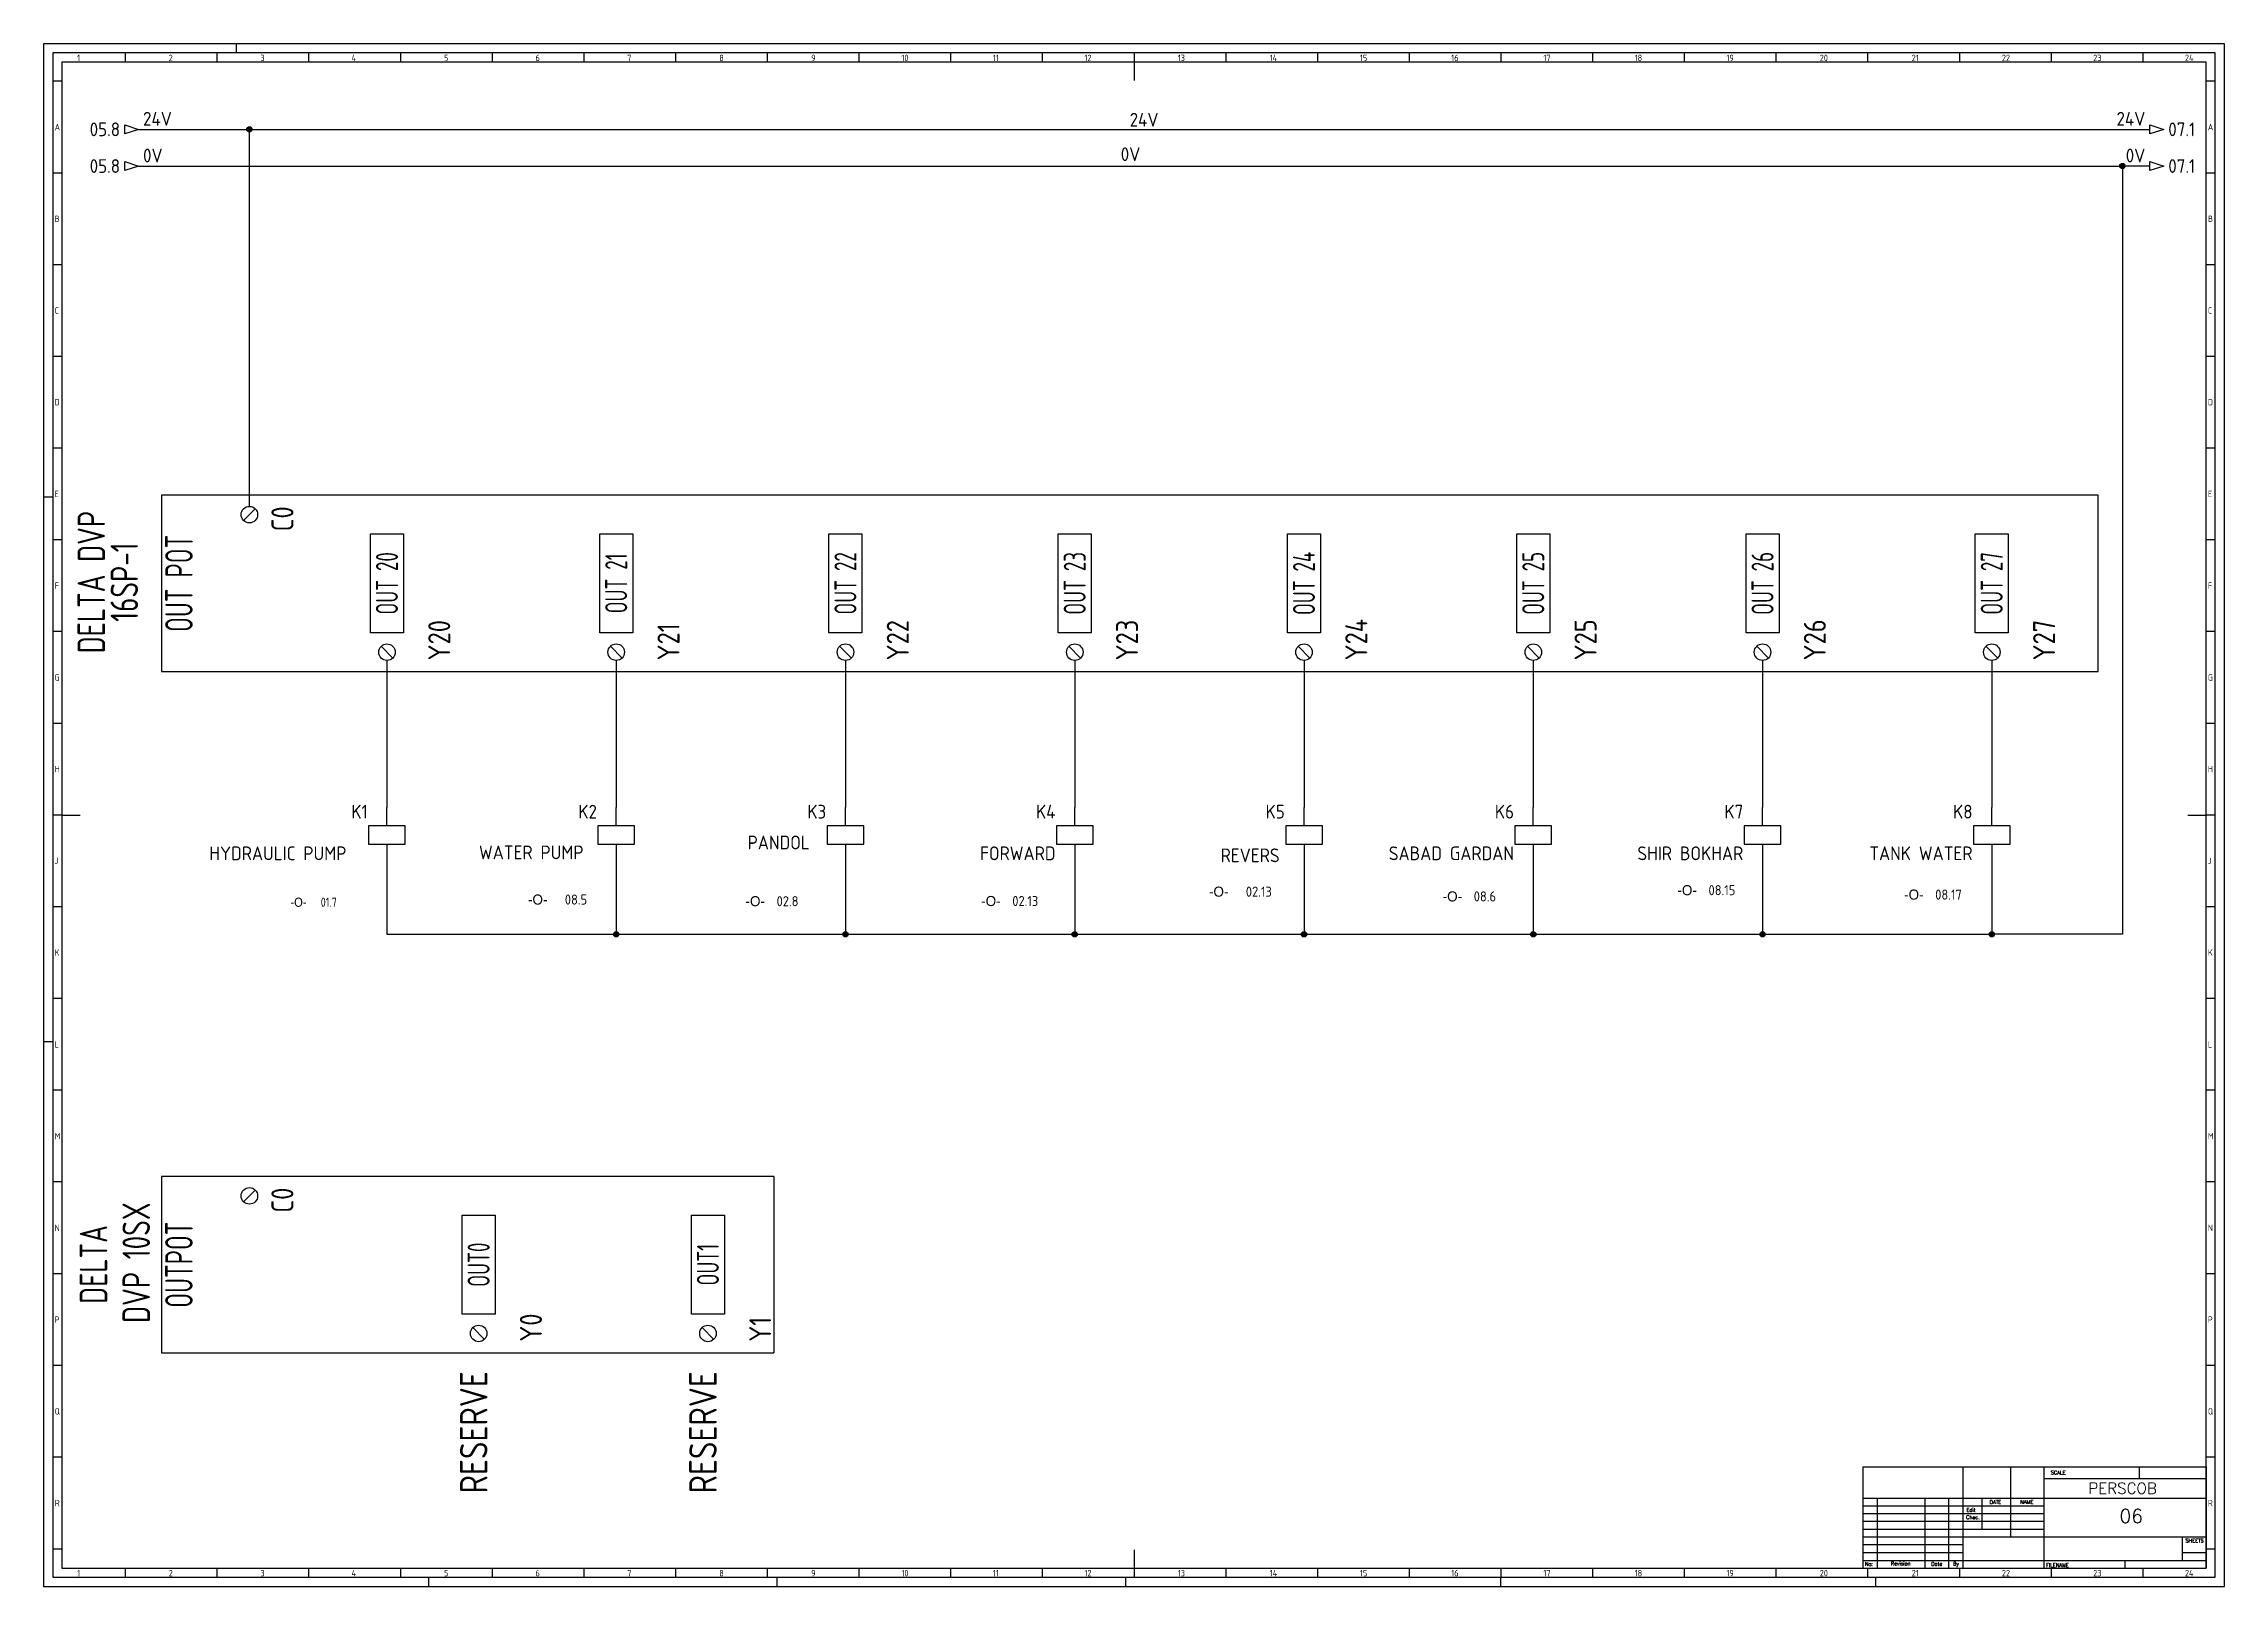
# Model space of a CAD drawing. Header units: millimetres. Extents: x 0 to 1189, y 5 to 846.
import ezdxf
from ezdxf.enums import TextEntityAlignment as Align

# ---------------------------------------------------------------- set-up
doc = ezdxf.new("R2010")
doc.units = ezdxf.units.MM
doc.header["$LTSCALE"] = 12
for name, color, linetype in [('025', 1, 'Continuous'), ('035', 5, 'Continuous'), ('07', 7, 'Continuous'), ('DESC', 1, 'Continuous'), ('MISC', 2, 'Continuous'), ('RED_2.5mm^2', 1, 'Continuous'), ('SYMS', 7, 'Continuous'), ('TAGS', 51, 'Continuous'), ('TERMS', 4, 'Continuous'), ('WIRENO', 70, 'Continuous'), ('WIREREF', 61, 'Continuous'), ('WIREREF_DEST', 61, 'Continuous'), ('XREF', 7, 'Continuous')]:
    doc.layers.add(name, color=color, linetype=linetype)
doc.styles.add('ISO Proportional', font='isocp.shx')
doc.styles.add('WD', font='romans.shx')
doc.styles.add('WD_IEC', font='ISOCP2.shx', dxfattribs={"width": 0.9, "height": 4})

msp = doc.modelspace()

# ---------------------------------------------------------------- texts
at = {"layer": 'XREF', "attachment_point": 1, "style": 'WD_IEC'}
for s, insert, char_height in [('{\\Fmonotxt|c0;\\H0.67x;\\W1;  \\Facaderef|c0;\\H1.49254x;-O-\\Fisocp2|c0; \\Fmonotxt|c0;\\H0.67x; \\Fisocp2|c0;\\H1.49254x; 08.5}', (257.7, 382.1), 5.5), ('{\\Fmonotxt|c0;\\H0.67x;\\W1;  \\Facaderef|c0;\\H1.49254x;-O-\\Fisocp2|c0;\\H1x; \\Fmonotxt|c0;\\H0.67x; \\Fisocp2|c0;\\H1.49254x;02.8}', (376.3, 381.2), 5.5), ('{\\Fmonotxt|c0;\\H0.67x;\\W1;  \\Facaderef|c0;\\H1.49254x;-O-\\Fisocp2|c0; \\Fmonotxt|c0;\\H0.67x; \\Fisocp2|c0;\\H1.49254x;02.13}', (504.8, 381.3), 5.5), ('{\\Fmonotxt|c0;\\H0.67x;\\W1;   \\Facaderef|c0;\\H1.49254x;-O-\\Fisocp2|c0; \\Fmonotxt|c0;\\H0.67x; \\Fisocp2|c0;\\H1.49254x; 02.13}', (625.8, 386.4), 5.5), ('{\\Fmonotxt|c0;\\H0.67x;\\W1;  \\Facaderef|c0;\\H1.49254x;-O-\\Fisocp2|c0; \\Fmonotxt|c0;\\H0.67x; \\Fisocp2|c0;\\H1.49254x;08.6}', (756.4, 383.8), 5.5), ('{\\Fmonotxt.shx|c0;\\H0.67x;  }{\\Facaderef.shx|c0;-O-} {\\Fmonotxt.shx|c0;\\H0.67x; } 01.7', (129.4, 380.4), 5)]:
    msp.add_mtext(s, dxfattribs=dict(at, insert=insert, char_height=char_height))
at = {"layer": 'XREF', "color": 0, "char_height": 5.5, "attachment_point": 1, "style": 'WD_IEC'}
for s, insert in [('{\\Fmonotxt|c0;\\H0.67x;\\W1;  \\Facaderef|c0;\\H1.49254x;-O-\\Fisocp2|c0; \\Fmonotxt|c0;\\H0.67x; \\Fisocp2|c0;\\H1.49254x;08.15}', (884.4, 387.2)), ('{\\Fmonotxt|c0;\\H0.67x;\\W1;  \\Facaderef|c0;\\H1.49254x;-O-\\Fisocp2|c0; \\Fmonotxt|c0;\\H0.67x; \\Fisocp2|c0;\\H1.49254x;08.17}', (1008, 384.8))]:
    msp.add_mtext(s, dxfattribs=dict(at, insert=insert))

# ---------------------------------------------------------------- blocks, each defined once
blk = doc.blocks.new('IEC_border_a0')
at = {"layer": '035', "color": 0}
for p, q in [((0, 841), (0, 0)), ((1189, 841), (0, 841)), ((44.5, 836), (44.5, 831)), ((94.5, 836), (94.5, 831)), ((105, 841), (105, 836)), ((144.5, 836), (144.5, 831)), ((194.5, 836), (194.5, 831)), ((244.5, 836), (244.5, 831)), ((294.5, 836), (294.5, 831)), ((344.5, 836), (344.5, 831)), ((394.5, 836), (394.5, 831)), ((444.5, 836), (444.5, 831)), ((494.5, 836), (494.5, 831)), ((544.5, 836), (544.5, 831)), ((594.5, 836), (594.5, 831)), ((644.5, 836), (644.5, 831)), ((694.5, 836), (694.5, 831)), ((744.5, 836), (744.5, 831)), ((794.5, 836), (794.5, 831)), ((844.5, 836), (844.5, 831)), ((894.5, 836), (894.5, 831)), ((944.5, 836), (944.5, 831)), ((994.5, 836), (994.5, 831)), ((1044.5, 836), (1044.5, 831)), ((1094.5, 836), (1094.5, 831)), ((1144.5, 836), (1144.5, 831)), ((1189, 0), (1189, 841)), ((10, 820.5), (5, 820.5)), ((1184, 820.5), (1179, 820.5)), ((10, 770.5), (5, 770.5)), ((1184, 770.5), (1179, 770.5)), ((10, 720.5), (5, 720.5)), ((1184, 720.5), (1179, 720.5)), ((10, 670.5), (5, 670.5)), ((1184, 670.5), (1179, 670.5)), ((10, 620.5), (5, 620.5)), ((1184, 620.5), (1179, 620.5)), ((0, 594), (5, 594)), ((10, 570.5), (5, 570.5)), ((1184, 570.5), (1179, 570.5)), ((10, 520.5), (5, 520.5)), ((1184, 520.5), (1179, 520.5)), ((10, 470.5), (5, 470.5)), ((1184, 470.5), (1179, 470.5)), ((10, 420.5), (5, 420.5)), ((1184, 420.5), (1179, 420.5)), ((1184, 420.5), (1179, 420.5)), ((10, 370.5), (5, 370.5)), ((1184, 370.5), (1179, 370.5)), ((10, 320.5), (5, 320.5)), ((1184, 320.5), (1179, 320.5)), ((0, 297), (5, 297)), ((10, 270.5), (5, 270.5)), ((1184, 270.5), (1179, 270.5)), ((1184, 270.5), (1179, 270.5)), ((10, 220.5), (5, 220.5)), ((1184, 220.5), (1179, 220.5)), ((10, 170.5), (5, 170.5)), ((1184, 170.5), (1179, 170.5)), ((10, 120.5), (5, 120.5)), ((1184, 120.5), (1179, 120.5)), ((10, 70.5), (5, 70.5)), ((1184, 70.5), (1179, 70.5)), ((10, 20.4), (5.1, 20.4)), ((1184, 20.4), (1179, 20.4)), ((0, 0), (1189, 0)), ((44.5, 10), (44.5, 5)), ((94.5, 10), (94.5, 5)), ((144.5, 10), (144.5, 5)), ((194.5, 10), (194.5, 5)), ((210, 0), (210, 5)), ((244.5, 10), (244.5, 5)), ((294.5, 10), (294.5, 5)), ((344.5, 10), (344.5, 5)), ((394.5, 10), (394.5, 5)), ((400, 0), (400, 5)), ((444.5, 10), (444.5, 5)), ((494.5, 10), (494.5, 5)), ((544.5, 10), (544.5, 5)), ((590, 0), (590, 5)), ((594.5, 10), (594.5, 5)), ((644.5, 10), (644.5, 5)), ((694.5, 10), (694.5, 5)), ((744.5, 10), (744.5, 5)), ((744.5, 10), (744.5, 5)), ((794.5, 10), (794.5, 5)), ((794.5, 0), (794.5, 5)), ((844.5, 10), (844.5, 5)), ((894.5, 10), (894.5, 5)), ((944.5, 10), (944.5, 5)), ((994.5, 10), (994.5, 5)), ((999, 0), (999, 5)), ((1044.5, 10), (1044.5, 5)), ((1094.5, 10), (1094.5, 5)), ((1144.5, 10), (1144.5, 5))]:
    blk.add_line(p, q, dxfattribs=at)
blk.add_lwpolyline([(10, 10), (1179, 10), (1179, 831), (10, 831)], close=True, dxfattribs=at)
at = {"layer": '07', "color": 0}
for p, q in [((594.5, 831), (594.5, 821)), ((10, 420.5), (20, 420.5)), ((1169, 420.5), (1179, 420.5)), ((594.5, 20), (594.5, 10))]:
    blk.add_line(p, q, dxfattribs=at)
blk.add_lwpolyline([(5, 5), (1184, 5), (1184, 836), (5, 836)], close=True, dxfattribs=at)
at = {"layer": '035', "color": 0, "style": 'ISO Proportional'}
for s, p in [('1', (18.3, 831.5)), ('2', (68.2, 831.5)), ('3', (118.2, 831.5)), ('4', (167.9, 831.5)), ('5', (218.3, 831.5)), ('6', (268.2, 831.5)), ('7', (318.2, 831.5)), ('8', (368.4, 831.5)), ('9', (418.5, 831.5)), ('10', (467.7, 831.5)), ('11', (517.5, 831.5)), ('12', (567.5, 831.5)), ('13', (618.4, 831.5)), ('14', (668.5, 831.5)), ('15', (717.7, 831.5)), ('16', (767.5, 831.5)), ('17', (817.7, 831.5)), ('18', (867.5, 831.5)), ('19', (917.5, 831.5)), ('20', (968.4, 831.5)), ('21', (1018.5, 831.5)), ('22', (1067.7, 831.5)), ('23', (1117.5, 831.5)), ('24', (1167.5, 831.5)), ('A', (6, 793.8)), ('A', (1180, 793.8)), ('B', (6, 743.8)), ('B', (1180, 743.8)), ('C', (6, 693.8)), ('C', (1180, 693.8)), ('D', (6, 643.8)), ('D', (1180, 643.8)), ('E', (6, 593.8)), ('E', (1180, 593.8)), ('F', (6, 543.8)), ('F', (1180, 543.8)), ('G', (6, 493.8)), ('G', (1180, 493.8)), ('H', (6, 443.8)), ('H', (1180, 443.8)), ('J', (6, 393.8)), ('J', (1180, 393.8)), ('K', (6, 343.8)), ('K', (1180, 343.8)), ('L', (6, 293.7)), ('L', (1180, 293.7)), ('M', (6, 243.7)), ('M', (1180, 243.7)), ('N', (6, 193.7)), ('N', (1180, 193.7)), ('P', (6, 143.7)), ('P', (1180, 143.7)), ('Q', (6, 93.7)), ('Q', (1180, 93.7)), ('R', (6.1, 43.7)), ('R', (1180, 43.7)), ('1', (18.3, 5.5)), ('2', (68.2, 5.5)), ('3', (118.2, 5.5)), ('4', (167.9, 5.5)), ('5', (218.3, 5.5)), ('6', (268.2, 5.5)), ('7', (318.2, 5.5)), ('8', (368.4, 5.5)), ('9', (418.5, 5.5)), ('10', (467.7, 5.5)), ('11', (517.5, 5.5)), ('12', (567.5, 5.5)), ('13', (618.4, 5.5)), ('14', (668.5, 5.5)), ('15', (717.7, 5.5)), ('16', (767.5, 5.5)), ('17', (817.7, 5.5)), ('18', (867.5, 5.5)), ('19', (917.5, 5.5)), ('20', (968.4, 5.5)), ('21', (1018.5, 5.5)), ('22', (1067.7, 5.5)), ('23', (1117.5, 5.5)), ('24', (1167.5, 5.5))]:
    blk.add_text(s, height=3.5, dxfattribs=at).set_placement(p)
blk = doc.blocks.new('IEC_tblock_a0')
at = {"layer": '035'}
for p, q in [((-106.6, 55.2), (-106.6, 17)), ((-88.4, 48.9), (0, 48.9)), ((-36.4, 55.2), (-36.4, 48.9)), ((-179.4, 38.2), (-179.4, 0)), ((-153.4, 38.2), (-153.4, 0)), ((-140.4, 38.2), (-140.4, 0)), ((-122.2, 38.2), (-122.2, 21.2)), ((-187.2, 34), (-88.4, 34)), ((-187.2, 29.8), (-88.4, 29.8)), ((-187.2, 25.5), (-88.4, 25.5)), ((-187.2, 21.2), (-88.4, 21.2)), ((-187.2, 17), (-132.6, 17)), ((-187.2, 12.8), (-132.6, 12.8)), ((-187.2, 8.5), (-132.6, 8.5)), ((-187.2, 4.2), (0, 4.2)), ((-44.2, 4.2), (-44.2, 0)), ((-13, 8.5), (0, 8.5))]:
    blk.add_line(p, q, dxfattribs=at)
at = {"layer": '07'}
for p, q in [((-187.2, 55.2), (0, 55.2)), ((-187.2, 55.2), (-187.2, 0)), ((-132.6, 55.2), (-132.6, 0)), ((-88.4, 55.2), (-88.4, 0)), ((0, 55.2), (0, 0)), ((-187.2, 38.2), (0, 38.2)), ((-132.6, 17), (0, 17)), ((-13, 17), (-13, 4.2)), ((-187.2, 0), (0, 0))]:
    blk.add_line(p, q, dxfattribs=at)
at = {"style": 'WD'}
for tag, p in [('SCALE', (-69.9, 51.1)), ('SH', (-8.7, 10.1)), ('FILENAME', (-68.1, 0.8))]:
    blk.add_attdef(tag, p, '', height=2, dxfattribs=at)
for tag, height, p in [('CKDATE', 2, (-114.9, 26.6)), ('EDDATE', 2, (-115, 30.8)), ('EDBY', 2, (-98, 30.9)), ('CKBY', 2, (-97.9, 26.3)), ('PROJDESC', 5, (-45.9, 29.2)), ('DWGDESC', 5, (-44.9, 19.7)), ('DWGNO', 3.5, (-48.5, 9.5))]:
    blk.add_attdef(tag, text='', height=height, dxfattribs=at).set_placement(p, align=Align.CENTER)
at = {"style": 'WD', "flags": 1}
blk.add_attdef('WD_TB', (-120.9, 11.9), '', height=2, dxfattribs=at)
at = {"layer": '025', "style": 'WD'}
for s, p in [('SCALE', (-80.6, 51.1)), ('NAME', (-97.7, 35.1)), ('No:', (-183.8, 1.2)), ('Revision', (-166.5, 1.5)), ('Date', (-146.8, 1.3)), ('By', (-136.3, 1.4))]:
    blk.add_text(s, height=2, dxfattribs=at).set_placement(p, align=Align.CENTER)
for s, p in [('DATE', (-118, 35)), ('Chec.', (-130.8, 26.7)), ('Edit', (-130.6, 30.7)), ('SHEETS', (-11.2, 14)), ('FILENAME', (-87.2, 0.6))]:
    blk.add_text(s, height=2, dxfattribs=at).set_placement(p)
blk = doc.blocks.new('PLCIO_2F11')
at = {"layer": 'SYMS'}
for p, q in [((-48, 48), (-48, -48)), ((1007.9, 48), (-48, 48)), ((1007.9, -48), (1007.9, 48)), ((-3.2, 34.3), (3.2, 40.7)), ((66, -27), (66, 27)), ((66, 27), (84, 27)), ((84, 27), (84, -27)), ((191, -27), (191, 27)), ((191, 27), (209, 27)), ((209, 27), (209, -27)), ((316, -27), (316, 27)), ((316, 27), (334, 27)), ((334, 27), (334, -27)), ((441, -27), (441, 27)), ((441, 27), (459, 27)), ((459, 27), (459, -27)), ((566, -27), (566, 27)), ((566, 27), (584, 27)), ((584, 27), (584, -27)), ((691, -27), (691, 27)), ((691, 27), (709, 27)), ((709, 27), (709, -27)), ((816, -27), (816, 27)), ((816, 27), (834, 27)), ((834, 27), (834, -27)), ((941, -27), (941, 27)), ((941, 27), (959, 27)), ((959, 27), (959, -27)), ((84, -27), (66, -27)), ((71.8, -34.3), (78.2, -40.7)), ((209, -27), (191, -27)), ((196.8, -34.3), (203.2, -40.7)), ((334, -27), (316, -27)), ((321.8, -34.3), (328.2, -40.7)), ((459, -27), (441, -27)), ((446.8, -34.3), (453.2, -40.7)), ((584, -27), (566, -27)), ((571.8, -34.3), (578.2, -40.7)), ((709, -27), (691, -27)), ((696.8, -34.3), (703.2, -40.7)), ((834, -27), (816, -27)), ((821.8, -34.3), (828.2, -40.7)), ((959, -27), (941, -27)), ((946.8, -34.3), (953.2, -40.7)), ((-48, -48), (1007.9, -48))]:
    blk.add_line(p, q, dxfattribs=at)
for centre in [(0, 37.5), (75, -37.5), (200, -37.5), (325, -37.5), (450, -37.5), (575, -37.5), (700, -37.5), (825, -37.5), (950, -37.5)]:
    blk.add_circle(centre, 4.5, dxfattribs=at)
at = {"layer": 'SYMS', "style": 'WD_IEC', "width": 0.9}
for tag, p in [('TERMDESC01', (6, 60)), ('TERM02', (97.5, -42)), ('TERM03', (222.5, -42)), ('TERM04', (347.5, -42)), ('TERM05', (472.5, -42)), ('TERM06', (597.5, -42)), ('TERM07', (722.5, -42)), ('TERM08', (847.5, -42)), ('TERM09', (972.5, -42))]:
    blk.add_attdef(tag, text='', height=12, rotation=90, dxfattribs=at).set_placement(p, align=Align.TOP_LEFT)
for tag, p in [('DESCA04', (316, 66)), ('DESCD04', (370, 66)), ('DESCA02', (66, 66)), ('DESCB02', (84, 66)), ('DESCC02', (102, 66)), ('DESCD02', (120, 66)), ('DESCE02', (138, 66)), ('DESCA03', (191, 66)), ('DESCB03', (209, 66)), ('DESCC03', (227, 66)), ('DESCD03', (245, 66)), ('DESCE03', (263, 66)), ('DESCB04', (334, 66)), ('DESCC04', (352, 66)), ('DESCE04', (388, 66)), ('DESCA05', (441, 66)), ('DESCB05', (459, 66)), ('DESCC05', (477, 66)), ('DESCD05', (495, 66)), ('DESCE05', (513, 66)), ('DESCA06', (566, 66)), ('DESCB06', (584, 66)), ('DESCC06', (602, 66)), ('DESCD06', (620, 66)), ('DESCE06', (638, 66)), ('DESCA07', (691, 66)), ('DESCB07', (709, 66)), ('DESCC07', (727, 66)), ('DESCD07', (745, 66)), ('DESCE07', (763, 66)), ('DESCA08', (816, 66)), ('DESCB08', (834, 66)), ('DESCC08', (852, 66)), ('DESCD08', (870, 66)), ('DESCE08', (888, 66)), ('DESCA09', (941, 66)), ('DESCB09', (959, 66)), ('DESCC09', (977, 66)), ('DESCD09', (995, 66)), ('DESCE09', (1013, 66))]:
    blk.add_attdef(tag, p, '', height=15, rotation=90, dxfattribs=at)
at = {"layer": 'SYMS', "style": 'WD_IEC', "width": 0.9, "flags": 1}
for tag, p in [('X2TERM01', (0, 42)), ('X8TERM02', (75, -42)), ('X8TERM03', (200, -42)), ('X8TERM04', (325, -42)), ('X8TERM05', (450, -42)), ('X8TERM06', (575, -42)), ('X8TERM07', (700, -42)), ('X8TERM08', (825, -42)), ('X8TERM09', (950, -42))]:
    blk.add_attdef(tag, text='', height=1.92, rotation=90, dxfattribs=at).set_placement(p, align=Align.RIGHT)
at = {"layer": 'SYMS', "style": 'WD_IEC', "width": 0.9}
for tag, p in [('TERM01', (12, 42)), ('TERMDESC02', (81, -60)), ('TERMDESC03', (206, -60)), ('TERMDESC04', (331, -60)), ('TERMDESC05', (456, -60)), ('TERMDESC06', (581, -60)), ('TERMDESC07', (706, -60)), ('TERMDESC08', (831, -60)), ('TERMDESC09', (956, -60))]:
    blk.add_attdef(tag, text='', height=12, rotation=90, dxfattribs=at).set_placement(p, align=Align.TOP_RIGHT)
at = {"layer": 'SYMS', "style": 'WD_IEC'}
for tag, width, p in [('INST', 0.8, (-159, 0)), ('MFG', 0.8, (-123, 0)), ('CAT', 0.8, (-105, 0)), ('LINE1', 0.9, (-87, 0)), ('LINE2', 0.9, (-69, 0)), ('DESC', 0.9, (-50.8, 0)), ('LOC', 0.8, (-141, 0)), ('TAG', 0.7, (-30.9, 0))]:
    blk.add_attdef(tag, text='', height=15, rotation=90, dxfattribs=dict(at, width=width)).set_placement(p, align=Align.CENTER)
at = {"layer": 'SYMS', "style": 'WD_IEC', "width": 0.7}
for tag, p in [('TAGA02', (75, 0)), ('TAGA03', (200, 0)), ('TAGA04', (325, 0)), ('TAGA05', (450, 0)), ('TAGA06', (575, 0)), ('TAGA07', (700, 0)), ('TAGA08', (825, 0)), ('TAGA09', (950, 0))]:
    blk.add_attdef(tag, text='', height=12, rotation=90, dxfattribs=at).set_placement(p, align=Align.MIDDLE_CENTER)
at = {"layer": 'SYMS', "linetype": 'Continuous', "style": 'WD_IEC', "width": 0.9, "flags": 9}
blk.add_attdef('ASSYCODE', text='', height=1.92, rotation=90, dxfattribs=at).set_placement((-102.9, -22.1), align=Align.CENTER)
blk = doc.blocks.new('VCR1')
for p, q in [((0, 2.5), (0, 7.5)), ((0, -2.5), (0, -7.5))]:
    blk.add_line(p, q)
blk.add_lwpolyline([(-5, 2.5), (-5, -2.5), (5, -2.5), (5, 2.5)], close=True)
at = {"style": 'WD_IEC'}
for tag, p in [('INST', (-5.25, 11.5)), ('TAG1', (-5.25, 4.5)), ('LOC', (-5.25, 8)), ('DESC1', (-5.25, -6.85)), ('DESC3', (-5.25, -13.85)), ('DESC2', (-5.25, -10.35))]:
    blk.add_attdef(tag, text='', height=2.5, dxfattribs=at).set_placement(p, align=Align.RIGHT)
blk.add_attdef('TERM01', text='', height=2, rotation=90, dxfattribs=at).set_placement((-1, 7.5), align=Align.RIGHT)
at = {"style": 'WD_IEC', "flags": 1}
for tag, p, height in [('X2TERM01', (0, 7.5), 0.32), ('X4LINK', (-5, 0), 0.32), ('X1LINK', (5, 0), 0.32), ('ASSYCODE', (1, -4), 1), ('FAMILY', (1, -5.5), 1), ('X8TERM02', (0, -7.5), 0.32), ('CATDESC', (1, -7), 1)]:
    blk.add_attdef(tag, p, '', height=height, dxfattribs=at)
at = {"style": 'WD_IEC', "flags": 9}
for tag, p in [('MFG', (-6, 1)), ('CAT', (-6, -1.5))]:
    blk.add_attdef(tag, text='', height=1.5, dxfattribs=at).set_placement(p, align=Align.RIGHT)
at = {"style": 'WD_IEC'}
blk.add_attdef('TERM02', (-1, -7.5), '', height=2, rotation=90, dxfattribs=at)
at = {"lineweight": 9, "style": 'WD_IEC'}
for tag, p in [('NO', (-5.5, -16.5)), ('NC', (-5.5, -20))]:
    blk.add_attdef(tag, text='', height=2.5, dxfattribs=at).set_placement(p, align=Align.TOP_RIGHT)
for tag, p in [('XREFNO', (-4, -16.5)), ('XREFNC', (-4, -20))]:
    blk.add_attdef(tag, text='', height=2.5, dxfattribs=at).set_placement(p, align=Align.TOP_LEFT)
blk = doc.blocks.new('WDDOT')
for radius in [0.72, 0.449, 0.223]:
    blk.add_circle((0, 0), radius)
blk = doc.blocks.new('HA1D3')
blk.add_lwpolyline([(0, 0), (-3.75, -1.25), (-3.75, 1.25)], close=True)
at = {"style": 'WD_IEC'}
blk.add_attdef('XREF', text='', height=2.5, dxfattribs=at).set_placement((-5, 0), align=Align.MIDDLE_RIGHT)
at = {"style": 'WD_IEC', "flags": 1}
blk.add_attdef('SIGCODE', text='', height=1, dxfattribs=at).set_placement((-2.5, 1.8), align=Align.RIGHT)
at = {"style": 'WD_IEC'}
for tag, p, height, flags in [('X1TERM01', (0, 0), 0.32, 1), ('WIRENO', (1.25, 1), 2.5, 8)]:
    blk.add_attdef(tag, p, '', height=height, dxfattribs=dict(at, flags=flags))
blk.add_attdef('DESC1', text='', height=2.5, dxfattribs=at).set_placement((1.25, -1), align=Align.TOP_LEFT)
blk = doc.blocks.new('WD_WNH')
at = {"linetype": 'Continuous', "style": 'WD_IEC', "width": 0.8}
blk.add_attdef('WIRENO', text='', height=2.5, dxfattribs=at).set_placement((0, 0.75), align=Align.CENTER)
at = {"style": 'WD_IEC', "flags": 1}
for tag, p in [('W08USER', (0, 0.375)), ('W04USER', (0, 0.875)), ('W05USER', (0, 0.75)), ('W09USER', (0, 0.25)), ('W03USER', (0, 1)), ('W06USER', (0, 0.625)), ('W07USER', (0, 0.5)), ('W02USER', (0, 1.125)), ('W01USER', (0, 1.25)), ('W10USER', (0, 0.125))]:
    blk.add_attdef(tag, text='', height=0.08, dxfattribs=at).set_placement(p, align=Align.CENTER)
blk = doc.blocks.new('HA1S1')
blk.add_lwpolyline([(0, 1.25), (3.75, 0), (0, -1.25)], close=True)
at = {"style": 'WD_IEC'}
for tag, height, flags, p in [('WIRENO', 2.5, 8, (-1.25, 1)), ('SIGCODE', 1, 1, (5, 1.8))]:
    blk.add_attdef(tag, text='', height=height, dxfattribs=dict(at, flags=flags)).set_placement(p, align=Align.RIGHT)
at = {"style": 'WD_IEC', "flags": 1}
blk.add_attdef('X4TERM01', (0, 0), '', height=0.32, dxfattribs=at)
at = {"style": 'WD_IEC'}
blk.add_attdef('XREF', text='', height=2.5, dxfattribs=at).set_placement((5, 0), align=Align.MIDDLE_LEFT)
blk.add_attdef('DESC1', text='', height=2.5, dxfattribs=at).set_placement((-1.25, -1), align=Align.TOP_RIGHT)
blk = doc.blocks.new('PLCIO_22FA')
blk.add_line((286, 48), (286, -48))
at = {"layer": 'SYMS'}
for p, q in [((-48, 48), (-48, -48)), ((286, 48), (-48, 48)), ((-3.2, 34.3), (3.2, 40.7)), ((116, -27), (116, 27)), ((116, 27), (134, 27)), ((134, 27), (134, -27)), ((241, -27), (241, 27)), ((241, 27), (259, 27)), ((259, 27), (259, -27)), ((134, -27), (116, -27)), ((121.8, -34.3), (128.2, -40.7)), ((259, -27), (241, -27)), ((246.8, -34.3), (253.2, -40.7)), ((-48, -48), (286, -48))]:
    blk.add_line(p, q, dxfattribs=at)
for centre in [(0, 37.5), (125, -37.5), (250, -37.5)]:
    blk.add_circle(centre, 4.5, dxfattribs=at)
at = {"layer": 'SYMS', "style": 'WD_IEC', "width": 0.9}
for tag, p in [('TERMDESC01', (6, 60)), ('TERM02', (147.5, -42)), ('TERM03', (272.5, -42))]:
    blk.add_attdef(tag, text='', height=12, rotation=90, dxfattribs=at).set_placement(p, align=Align.TOP_LEFT)
for tag, p in [('DESCA02', (116, 66)), ('DESCB02', (134, 66)), ('DESCC02', (152, 66)), ('DESCD02', (170, 66)), ('DESCE02', (188, 66)), ('DESCA03', (241, 66)), ('DESCB03', (259, 66)), ('DESCC03', (277, 66)), ('DESCD03', (295, 66)), ('DESCE03', (313, 66))]:
    blk.add_attdef(tag, p, '', height=15, rotation=90, dxfattribs=at)
at = {"layer": 'SYMS', "style": 'WD_IEC', "width": 0.9, "flags": 1}
for tag, p in [('X2TERM01', (0, 42)), ('X8TERM02', (125, -42)), ('X8TERM03', (250, -42))]:
    blk.add_attdef(tag, text='', height=1.92, rotation=90, dxfattribs=at).set_placement(p, align=Align.RIGHT)
at = {"layer": 'SYMS', "style": 'WD_IEC', "width": 0.9}
for tag, p in [('TERM01', (12, 42)), ('TERMDESC02', (131, -60)), ('TERMDESC03', (256, -60))]:
    blk.add_attdef(tag, text='', height=12, rotation=90, dxfattribs=at).set_placement(p, align=Align.TOP_RIGHT)
at = {"layer": 'SYMS', "style": 'WD_IEC'}
for tag, width, p in [('INST', 0.8, (-159, 0)), ('MFG', 0.8, (-123, 0)), ('CAT', 0.8, (-105, 0)), ('LINE1', 0.9, (-87, 0)), ('LINE2', 0.9, (-69, 0)), ('DESC', 0.9, (-50.8, 0)), ('LOC', 0.8, (-141, 0)), ('TAG', 0.7, (-30.9, 0))]:
    blk.add_attdef(tag, text='', height=15, rotation=90, dxfattribs=dict(at, width=width)).set_placement(p, align=Align.CENTER)
at = {"layer": 'SYMS', "style": 'WD_IEC', "width": 0.7}
for tag, p in [('TAGA02', (125, 0)), ('TAGA03', (250, 0))]:
    blk.add_attdef(tag, text='', height=12, rotation=90, dxfattribs=at).set_placement(p, align=Align.MIDDLE_CENTER)
at = {"layer": 'SYMS', "linetype": 'Continuous', "style": 'WD_IEC', "width": 0.9, "flags": 9}
blk.add_attdef('ASSYCODE', text='', height=1.92, rotation=90, dxfattribs=at).set_placement((-102.9, -22.1), align=Align.CENTER)

# ---------------------------------------------------------------- linework, layer by layer
at = {"layer": 'RED_2.5mm^2', "color": 0}
for p, q in [((51.7, 799.2), (1148.4, 799.2)), ((112.2, 593.7), (112.2, 799.2)), ((51.7, 779.2), (1133.4, 779.2)), ((1133.4, 779.2), (1133.4, 360.4)), ((187.2, 509.7), (187.2, 429.5)), ((312.2, 509.7), (312.2, 429.5)), ((437.2, 509.7), (437.2, 429.5)), ((562.2, 509.7), (562.2, 429.5)), ((687.2, 509.7), (687.2, 429.5)), ((812.2, 509.7), (812.2, 429.5)), ((937.2, 509.7), (937.2, 429.5)), ((1062.2, 509.7), (1062.2, 429.5)), ((187.2, 399.5), (187.2, 360.4)), ((312.2, 399.5), (312.2, 360.4)), ((437.2, 399.5), (437.2, 360.4)), ((562.2, 399.5), (562.2, 360.4)), ((687.2, 399.5), (687.2, 360.4)), ((812.2, 399.5), (812.2, 360.4)), ((937.2, 399.5), (937.2, 360.4)), ((1062.2, 399.5), (1062.2, 360.4)), ((187.2, 360.4), (1062.2, 360.4)), ((1133.4, 360.4), (1062.2, 360.4))]:
    msp.add_line(p, q, dxfattribs=at)
at = {"layer": 'RED_2.5mm^2'}
msp.add_line((1148.4, 779.2), (1133.4, 779.2), dxfattribs=at)

# ---------------------------------------------------------------- block references
msp.add_blockref('IEC_border_a0', (0, 4.9))
ref = msp.add_blockref('IEC_tblock_a0', (1179, 14.9))
ref.add_attrib('SH', '06', (1131.8, 39.5), dxfattribs={"height": 7.5, "style": 'WD'})
ref.add_attrib('PROJDESC', 'PERSCOB', dxfattribs={"height": 6, "style": 'WD'}).set_placement((1133.5, 55.4), align=Align.CENTER)
at = {"layer": 'SYMS'}
ref = msp.add_blockref('HA1D3', (51.7, 799.2), dxfattribs=dict(at, xscale=2, yscale=2, zscale=2))
ref.add_attrib('XREF', '05.8', dxfattribs={"layer": 'XREF', "height": 7.5, "style": 'WD_IEC'}).set_placement((41.7, 799.2), align=Align.MIDDLE_RIGHT)
ref.add_attrib('WIRENO', '24V', (54.2, 801.2), dxfattribs={"layer": 'WIREREF_DEST', "height": 7.5, "style": 'WD_IEC', "flags": 8})
ref = msp.add_blockref('HA1S1', (1148.4, 799.2), dxfattribs=dict(at, xscale=2, yscale=2, zscale=2))
ref.add_attrib('XREF', '07.1', dxfattribs={"layer": 'XREF', "height": 7.5, "style": 'WD_IEC'}).set_placement((1158.4, 799.2), align=Align.MIDDLE_LEFT)
ref.add_attrib('WIRENO', '24V', dxfattribs={"layer": 'WIREREF', "height": 7.5, "style": 'WD_IEC', "flags": 8}).set_placement((1145.9, 801.2), align=Align.RIGHT)
at = {"layer": 'SYMS', "xscale": 2, "yscale": 2, "zscale": 2}
for p in [(112.2, 799.2), (1133.4, 779.2), (812.2, 360.4), (937.2, 360.4)]:
    msp.add_blockref('WDDOT', p, dxfattribs=at)
at = {"layer": 'SYMS'}
ref = msp.add_blockref('HA1D3', (51.7, 779.2), dxfattribs=dict(at, xscale=2, yscale=2, zscale=2))
ref.add_attrib('XREF', '05.8', dxfattribs={"layer": 'XREF', "height": 7.5, "style": 'WD_IEC'}).set_placement((41.7, 779.2), align=Align.MIDDLE_RIGHT)
ref.add_attrib('WIRENO', '0V', (54.2, 781.2), dxfattribs={"layer": 'WIREREF_DEST', "height": 7.5, "style": 'WD_IEC', "flags": 8})
ref = msp.add_blockref('HA1S1', (1148.4, 779.2), dxfattribs=dict(at, xscale=2, yscale=2, zscale=2))
ref.add_attrib('XREF', '07.1', dxfattribs={"layer": 'XREF', "height": 7.5, "style": 'WD_IEC'}).set_placement((1158.4, 779.2), align=Align.MIDDLE_LEFT)
ref.add_attrib('WIRENO', '0V', dxfattribs={"layer": 'WIREREF', "height": 7.5, "style": 'WD_IEC', "flags": 8}).set_placement((1145.9, 781.2), align=Align.RIGHT)
at = {"layer": 'SYMS', "color": 0}
ref = msp.add_blockref('PLCIO_2F11', (112.2, 551.7), dxfattribs=at)
ref.add_attrib('TERM01', 'C0', dxfattribs={"layer": 'TERMS', "height": 12, "rotation": 90, "style": 'WD_IEC', "width": 0.9}).set_placement((124.2, 593.7), align=Align.TOP_RIGHT)
ref.add_attrib('TAG', 'OUT POT', dxfattribs={"layer": 'TAGS', "height": 15, "rotation": 90, "style": 'WD_IEC', "width": 0.7}).set_placement((81.3, 551.7), align=Align.CENTER)
ref.add_attrib('CAT', '16SP-1', dxfattribs={"layer": 'MISC', "height": 15, "rotation": 90, "style": 'WD_IEC', "width": 0.8}).set_placement((51.5, 552.4), align=Align.CENTER)
ref.add_attrib('MFG', 'DELTA DVP', dxfattribs={"layer": 'MISC', "height": 15, "rotation": 90, "style": 'WD_IEC', "width": 0.8}).set_placement((33.5, 552.4), align=Align.CENTER)
ref.add_attrib('TERM02', 'Y20', dxfattribs={"layer": 'TERMS', "height": 12, "rotation": 90, "style": 'WD_IEC', "width": 0.9}).set_placement((209.7, 509.7), align=Align.TOP_LEFT)
ref.add_attrib('TAGA02', 'OUT 20', dxfattribs={"layer": 'TAGS', "height": 12, "rotation": 90, "style": 'WD_IEC', "width": 0.7}).set_placement((187.2, 551.7), align=Align.MIDDLE_CENTER)
ref.add_attrib('TERM03', 'Y21', dxfattribs={"layer": 'TERMS', "height": 12, "rotation": 90, "style": 'WD_IEC', "width": 0.9}).set_placement((334.7, 509.7), align=Align.TOP_LEFT)
ref.add_attrib('TAGA03', 'OUT 21', dxfattribs={"layer": 'TAGS', "height": 12, "rotation": 90, "style": 'WD_IEC', "width": 0.7}).set_placement((312.2, 551.7), align=Align.MIDDLE_CENTER)
ref.add_attrib('TERM04', 'Y22', dxfattribs={"layer": 'TERMS', "height": 12, "rotation": 90, "style": 'WD_IEC', "width": 0.9}).set_placement((459.7, 509.7), align=Align.TOP_LEFT)
ref.add_attrib('TAGA04', 'OUT 22', dxfattribs={"layer": 'TAGS', "height": 12, "rotation": 90, "style": 'WD_IEC', "width": 0.7}).set_placement((437.2, 551.7), align=Align.MIDDLE_CENTER)
ref.add_attrib('TERM05', 'Y23', dxfattribs={"layer": 'TERMS', "height": 12, "rotation": 90, "style": 'WD_IEC', "width": 0.9}).set_placement((584.7, 509.7), align=Align.TOP_LEFT)
ref.add_attrib('TAGA05', 'OUT 23', dxfattribs={"layer": 'TAGS', "height": 12, "rotation": 90, "style": 'WD_IEC', "width": 0.7}).set_placement((562.2, 551.7), align=Align.MIDDLE_CENTER)
ref.add_attrib('TERM06', 'Y24', dxfattribs={"layer": 'TERMS', "height": 12, "rotation": 90, "style": 'WD_IEC', "width": 0.9}).set_placement((709.7, 509.7), align=Align.TOP_LEFT)
ref.add_attrib('TAGA06', 'OUT 24', dxfattribs={"layer": 'TAGS', "height": 12, "rotation": 90, "style": 'WD_IEC', "width": 0.7}).set_placement((687.2, 551.7), align=Align.MIDDLE_CENTER)
ref.add_attrib('TERM07', 'Y25', dxfattribs={"layer": 'TERMS', "height": 12, "rotation": 90, "style": 'WD_IEC', "width": 0.9}).set_placement((834.7, 509.7), align=Align.TOP_LEFT)
ref.add_attrib('TAGA07', 'OUT 25', dxfattribs={"layer": 'TAGS', "height": 12, "rotation": 90, "style": 'WD_IEC', "width": 0.7}).set_placement((812.2, 551.7), align=Align.MIDDLE_CENTER)
ref.add_attrib('TERM08', 'Y26', dxfattribs={"layer": 'TERMS', "height": 12, "rotation": 90, "style": 'WD_IEC', "width": 0.9}).set_placement((959.7, 509.7), align=Align.TOP_LEFT)
ref.add_attrib('TAGA08', 'OUT 26', dxfattribs={"layer": 'TAGS', "height": 12, "rotation": 90, "style": 'WD_IEC', "width": 0.7}).set_placement((937.2, 551.7), align=Align.MIDDLE_CENTER)
ref.add_attrib('TERM09', 'Y27', dxfattribs={"layer": 'TERMS', "height": 12, "rotation": 90, "style": 'WD_IEC', "width": 0.9}).set_placement((1084.7, 509.7), align=Align.TOP_LEFT)
ref.add_attrib('TAGA09', 'OUT 27', dxfattribs={"layer": 'TAGS', "height": 12, "rotation": 90, "style": 'WD_IEC', "width": 0.7}).set_placement((1062.2, 551.7), align=Align.MIDDLE_CENTER)
ref = msp.add_blockref('VCR1', (187.2, 414.5), dxfattribs=dict(at, xscale=2, yscale=2, zscale=2))
ref.add_attrib('DESC1', 'HYDRAULIC PUMP', dxfattribs={"layer": 'DESC', "height": 7.5, "style": 'WD_IEC'}).set_placement((165.1, 400.8), align=Align.RIGHT)
ref.add_attrib('TAG1', 'K1', dxfattribs={"layer": 'TAGS', "height": 7.5, "style": 'WD_IEC'}).set_placement((176.7, 423.5), align=Align.RIGHT)
ref = msp.add_blockref('VCR1', (312.2, 414.5), dxfattribs=dict(at, xscale=2, yscale=2, zscale=2))
ref.add_attrib('DESC1', 'WATER PUMP', dxfattribs={"layer": 'DESC', "height": 7.5, "style": 'WD_IEC'}).set_placement((294.4, 401.3), align=Align.RIGHT)
ref.add_attrib('TAG1', 'K2', dxfattribs={"layer": 'TAGS', "height": 7.5, "style": 'WD_IEC'}).set_placement((301.7, 423.5), align=Align.RIGHT)
ref = msp.add_blockref('VCR1', (437.2, 414.5), dxfattribs=dict(at, xscale=2, yscale=2, zscale=2))
ref.add_attrib('DESC1', 'PANDOL', dxfattribs={"layer": 'DESC', "height": 7.5, "style": 'WD_IEC'}).set_placement((417.7, 406.7), align=Align.RIGHT)
ref.add_attrib('TAG1', 'K3', dxfattribs={"layer": 'TAGS', "height": 7.5, "style": 'WD_IEC'}).set_placement((426.7, 423.5), align=Align.RIGHT)
ref = msp.add_blockref('VCR1', (562.2, 414.5), dxfattribs=dict(at, xscale=2, yscale=2, zscale=2))
ref.add_attrib('DESC1', 'FORWARD', dxfattribs={"layer": 'DESC', "height": 7.5, "style": 'WD_IEC'}).set_placement((551.7, 400.8), align=Align.RIGHT)
ref.add_attrib('TAG1', 'K4', dxfattribs={"layer": 'TAGS', "height": 7.5, "style": 'WD_IEC'}).set_placement((551.7, 423.5), align=Align.RIGHT)
ref = msp.add_blockref('VCR1', (687.2, 414.5), dxfattribs=dict(at, xscale=2, yscale=2, zscale=2))
ref.add_attrib('DESC1', 'REVERS', dxfattribs={"layer": 'DESC', "height": 7.5, "style": 'WD_IEC'}).set_placement((673.9, 399.7), align=Align.RIGHT)
ref.add_attrib('TAG1', 'K5', dxfattribs={"layer": 'TAGS', "height": 7.5, "style": 'WD_IEC'}).set_placement((676.7, 423.5), align=Align.RIGHT)
ref = msp.add_blockref('VCR1', (812.2, 414.5), dxfattribs=dict(at, xscale=2, yscale=2, zscale=2))
ref.add_attrib('DESC1', 'SABAD GARDAN', dxfattribs={"layer": 'DESC', "height": 7.5, "style": 'WD_IEC'}).set_placement((801.7, 400.8), align=Align.RIGHT)
ref.add_attrib('TAG1', 'K6', dxfattribs={"layer": 'TAGS', "height": 7.5, "style": 'WD_IEC'}).set_placement((801.7, 423.5), align=Align.RIGHT)
ref = msp.add_blockref('VCR1', (937.2, 414.5), dxfattribs=dict(at, xscale=2, yscale=2, zscale=2))
ref.add_attrib('DESC1', 'SHIR BOKHAR', dxfattribs={"layer": 'DESC', "height": 7.5, "style": 'WD_IEC'}).set_placement((926.7, 400.8), align=Align.RIGHT)
ref.add_attrib('TAG1', 'K7', dxfattribs={"layer": 'TAGS', "height": 7.5, "style": 'WD_IEC'}).set_placement((926.7, 423.5), align=Align.RIGHT)
ref = msp.add_blockref('VCR1', (1062.2, 414.5), dxfattribs=dict(at, xscale=2, yscale=2, zscale=2))
ref.add_attrib('DESC1', 'TANK WATER', dxfattribs={"layer": 'DESC', "height": 7.5, "style": 'WD_IEC'}).set_placement((1051.7, 400.8), align=Align.RIGHT)
ref.add_attrib('TAG1', 'K8', dxfattribs={"layer": 'TAGS', "height": 7.5, "style": 'WD_IEC'}).set_placement((1051.7, 423.5), align=Align.RIGHT)
at = {"layer": 'SYMS', "color": 0, "xscale": 2, "yscale": 2, "zscale": 2}
for p in [(312.2, 360.4), (437.2, 360.4), (562.2, 360.4), (687.2, 360.4), (1062.2, 360.4)]:
    msp.add_blockref('WDDOT', p, dxfattribs=at)
at = {"layer": 'SYMS'}
ref = msp.add_blockref('PLCIO_22FA', (112.2, 180.3), dxfattribs=at)
ref.add_attrib('TERM01', 'C0', dxfattribs={"layer": 'TERMS', "height": 12, "rotation": 90, "style": 'WD_IEC', "width": 0.9}).set_placement((124.2, 222.3), align=Align.TOP_RIGHT)
ref.add_attrib('TAG', 'OUTPOT', dxfattribs={"layer": 'TAGS', "height": 15, "rotation": 90, "style": 'WD_IEC', "width": 0.7}).set_placement((81.3, 180.3), align=Align.CENTER)
ref.add_attrib('CAT', 'DVP 10SX', dxfattribs={"layer": 'MISC', "height": 15, "rotation": 90, "style": 'WD_IEC', "width": 0.8}).set_placement((58, 181.4), align=Align.CENTER)
ref.add_attrib('MFG', 'DELTA', dxfattribs={"layer": 'MISC', "height": 15, "rotation": 90, "style": 'WD_IEC', "width": 0.8}).set_placement((34.7, 180.4), align=Align.CENTER)
ref.add_attrib('TERM02', 'Y0', dxfattribs={"layer": 'TERMS', "height": 12, "rotation": 90, "style": 'WD_IEC', "width": 0.9}).set_placement((259.7, 138.3), align=Align.TOP_LEFT)
ref.add_attrib('TAGA02', 'OUT0', dxfattribs={"layer": 'TAGS', "height": 12, "rotation": 90, "style": 'WD_IEC', "width": 0.7}).set_placement((237.2, 180.3), align=Align.MIDDLE_CENTER)
ref.add_attrib('DESCA02', 'RESERVE', (242, 55.6), dxfattribs={"layer": 'DESC', "height": 15, "rotation": 90, "style": 'WD_IEC', "width": 0.9})
ref.add_attrib('TERM03', 'Y1', dxfattribs={"layer": 'TERMS', "height": 12, "rotation": 90, "style": 'WD_IEC', "width": 0.9}).set_placement((384.7, 138.3), align=Align.TOP_LEFT)
ref.add_attrib('TAGA03', 'OUT1', dxfattribs={"layer": 'TAGS', "height": 12, "rotation": 90, "style": 'WD_IEC', "width": 0.7}).set_placement((362.2, 180.3), align=Align.MIDDLE_CENTER)
ref.add_attrib('DESCA03', 'RESERVE', (367, 55.6), dxfattribs={"layer": 'DESC', "height": 15, "rotation": 90, "style": 'WD_IEC', "width": 0.9})
at = {"layer": 'WIRENO'}
ref = msp.add_blockref('WD_WNH', (600, 799.2), dxfattribs=dict(at, xscale=2, yscale=2, zscale=2))
ref.add_attrib('WIRENO', '24V', dxfattribs={"linetype": 'Continuous', "height": 7.5, "style": 'WD_IEC'}).set_placement((600, 800.7), align=Align.CENTER)
ref = msp.add_blockref('WD_WNH', (592.5, 779.2), dxfattribs=dict(at, xscale=2, yscale=2, zscale=2))
ref.add_attrib('WIRENO', '0V', dxfattribs={"linetype": 'Continuous', "height": 7.5, "style": 'WD_IEC'}).set_placement((592.6, 781.9), align=Align.CENTER)

msp.set_redraw_order([(e.dxf.handle, doc.entitydb.next_handle()) for e in msp.query("TEXT MTEXT ATTDEF DIMENSION ARC_DIMENSION")])  # texts and dimensions are drawn at this point

doc.saveas('drawing.dxf')
